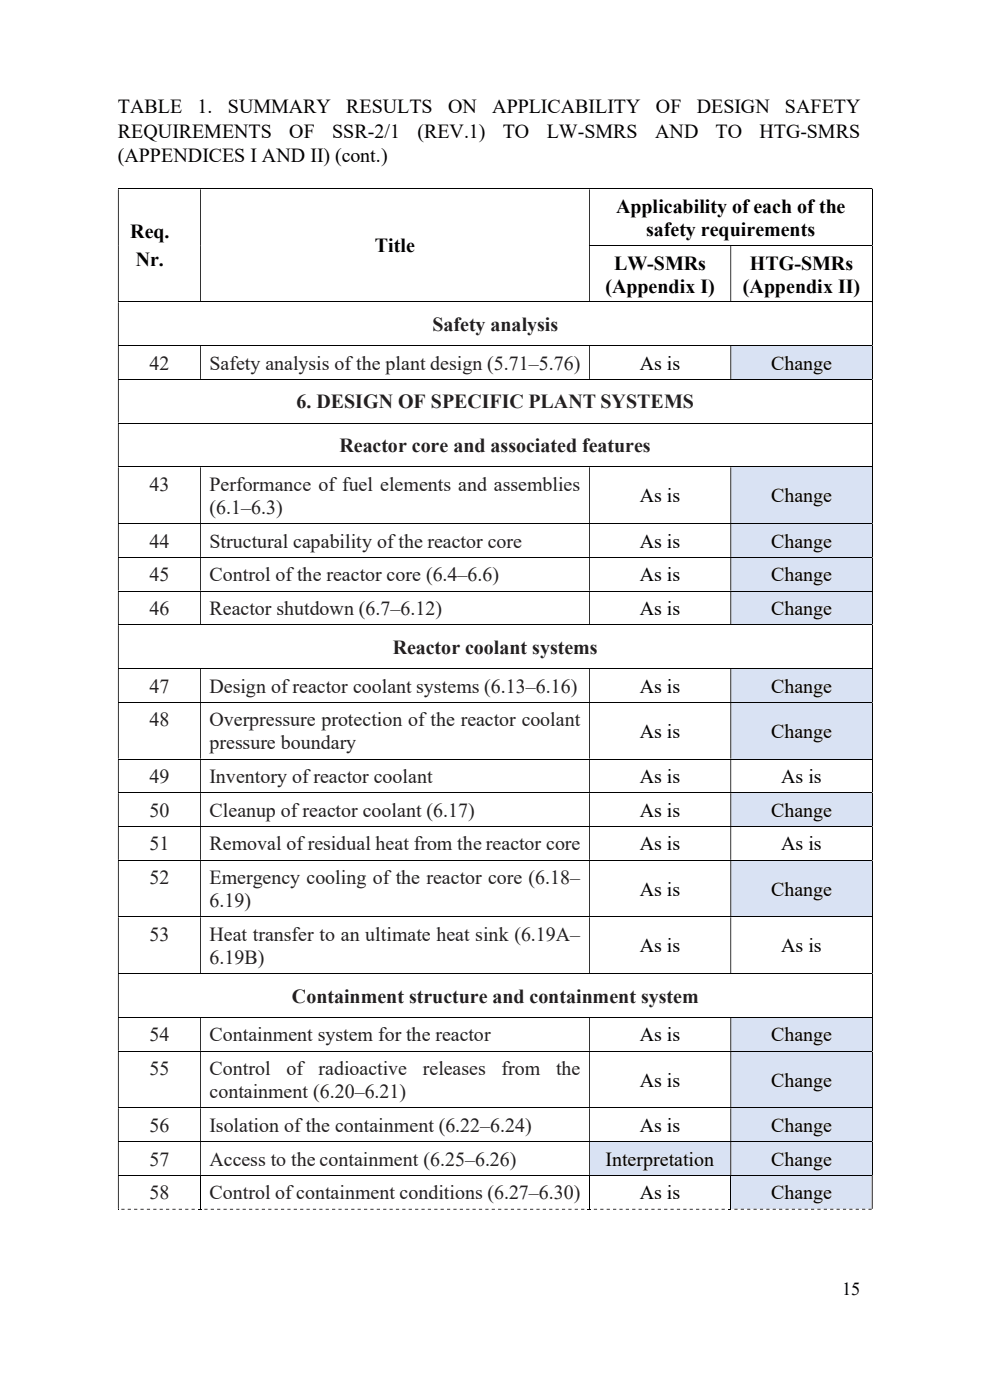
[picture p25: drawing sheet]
<svg xmlns="http://www.w3.org/2000/svg" width="210mm" height="297mm" viewBox="0 0 210 297" stroke-linecap="round" stroke-linejoin="round" font-family="sans-serif">
<defs><g id="words">
<g font-size="4.2">
<text x="25" y="23.9">TABLE</text>
<text x="41.9" y="23.9">1.</text>
<text x="48.4" y="23.9">SUMMARY</text>
<text x="73.5" y="23.9">RESULTS</text>
<text x="95.1" y="23.9">ON</text>
<text x="104.4" y="23.9">APPLICABILITY</text>
<text x="139.2" y="23.9">OF</text>
<text x="147.8" y="23.9">DESIGN</text>
<text x="166.5" y="23.9">SAFETY</text>
<text x="25" y="29.2">REQUIREMENTS</text>
<text x="61.4" y="29.2">OF</text>
<text x="70.5" y="29.2">SSR-2/1</text>
<text x="88.6" y="29.2">(REV.1)</text>
<text x="106.7" y="29.2">TO</text>
<text x="116" y="29.2">LW-SMRS</text>
<text x="139" y="29.2">AND</text>
<text x="151.8" y="29.2">TO</text>
<text x="161.1" y="29.2">HTG-SMRS</text>
<text x="25" y="34.5">(APPENDICES I AND II) (cont.)</text>
<text x="130.7" y="45.2">Applicability of each of the</text>
<text x="27.6" y="50.6">Req.</text>
<text x="79.5" y="53.6">Title</text>
<text x="137.1" y="50">safety requirements</text>
<text x="28.8" y="56.5">Nr.</text>
<text x="130.3" y="57.2">LW-SMRs</text>
<text x="159.1" y="57.2">HTG-SMRs</text>
<text x="128.4" y="62.1">(Appendix I)</text>
<text x="157.6" y="62.1">(Appendix II)</text>
<text x="135.7" y="78.4">As is</text>
<text x="163.6" y="78.4">Change</text>
<text x="135.7" y="106.6">As is</text>
<text x="163.6" y="106.6">Change</text>
<text x="135.7" y="116.2">As is</text>
<text x="163.6" y="116.2">Change</text>
<text x="135.7" y="123.3">As is</text>
<text x="163.6" y="123.3">Change</text>
<text x="135.7" y="130.5">As is</text>
<text x="163.6" y="130.5">Change</text>
<text x="135.7" y="146.9">As is</text>
<text x="163.6" y="146.9">Change</text>
<text x="135.7" y="156.5">As is</text>
<text x="163.6" y="156.5">Change</text>
<text x="135.7" y="166.1">As is</text>
<text x="165.7" y="166.1">As is</text>
<text x="135.7" y="173.3">As is</text>
<text x="163.6" y="173.3">Change</text>
<text x="135.7" y="180.4">As is</text>
<text x="165.7" y="180.4">As is</text>
<text x="135.7" y="190">As is</text>
<text x="163.6" y="190">Change</text>
<text x="135.7" y="202.1">As is</text>
<text x="165.7" y="202.1">As is</text>
<text x="135.7" y="220.9">As is</text>
<text x="163.6" y="220.9">Change</text>
<text x="135.7" y="230.5">As is</text>
<text x="163.6" y="230.5">Change</text>
<text x="135.7" y="240.1">As is</text>
<text x="163.6" y="240.1">Change</text>
<text x="128.5" y="247.3">Interpretation</text>
<text x="163.6" y="247.3">Change</text>
<text x="135.7" y="254.4">As is</text>
<text x="163.6" y="254.4">Change</text>
</g>
<g font-size="4.2" fill="#231f20">
<text x="91.7" y="70.2">Safety analysis</text>
<text x="31.7" y="78.4">42</text>
<text x="44.4" y="78.4">Safety analysis of the plant design (5.71–5.76)</text>
<text x="62.9" y="86.6">6. DESIGN OF SPECIFIC PLANT SYSTEMS</text>
<text x="72" y="95.9">Reactor core and associated features</text>
<text x="31.7" y="104.1">43</text>
<text x="44.4" y="104.1">Performance of fuel elements and assemblies</text>
<text x="44.4" y="109">(6.1–6.3)</text>
<text x="31.7" y="116.2">44</text>
<text x="44.4" y="116.2">Structural capability of the reactor core</text>
<text x="31.7" y="123.3">45</text>
<text x="44.4" y="123.3">Control of the reactor core (6.4–6.6)</text>
<text x="31.7" y="130.5">46</text>
<text x="44.4" y="130.5">Reactor shutdown (6.7–6.12)</text>
<text x="83.3" y="138.7">Reactor coolant systems</text>
<text x="31.7" y="146.9">47</text>
<text x="44.4" y="146.9">Design of reactor coolant systems (6.13–6.16)</text>
<text x="31.7" y="154.1">48</text>
<text x="44.4" y="154.1">Overpressure protection of the reactor coolant</text>
<text x="44.4" y="159">pressure boundary</text>
<text x="31.7" y="166.1">49</text>
<text x="44.4" y="166.1">Inventory of reactor coolant</text>
<text x="31.7" y="173.3">50</text>
<text x="44.4" y="173.3">Cleanup of reactor coolant (6.17)</text>
<text x="31.7" y="180.4">51</text>
<text x="44.4" y="180.4">Removal of residual heat from the reactor core</text>
<text x="31.7" y="187.6">52</text>
<text x="44.4" y="187.6">Emergency cooling of the reactor core (6.18–</text>
<text x="44.4" y="192.4">6.19)</text>
<text x="31.7" y="199.6">53</text>
<text x="44.4" y="199.6">Heat transfer to an ultimate heat sink (6.19A–</text>
<text x="44.4" y="204.5">6.19B)</text>
<text x="61.9" y="212.7">Containment structure and containment system</text>
<text x="31.7" y="220.9">54</text>
<text x="44.4" y="220.9">Containment system for the reactor</text>
<text x="31.7" y="228.1">55</text>
<text x="44.4" y="228.1">Control</text>
<text x="44.4" y="233">containment (6.20–6.21)</text>
<text x="60.8" y="228.1">of radioactive</text>
<text x="89.7" y="228.1">releases</text>
<text x="106.4" y="228.1">from</text>
<text x="117.9" y="228.1">the</text>
<text x="31.7" y="240.1">56</text>
<text x="44.4" y="240.1">Isolation of the containment (6.22–6.24)</text>
<text x="31.7" y="247.3">57</text>
<text x="44.4" y="247.3">Access to the containment (6.25–6.26)</text>
<text x="31.7" y="254.4">58</text>
<text x="44.4" y="254.4">Control of containment conditions (6.27–6.30)</text>
</g>
<text font-size="3.9" x="178.6" y="274.7">15</text>
</g></defs>
<path d="M25 40.1h160M125 52.1h60M185 40.2v11.8M185 52.2v11.8M25 64.1h160M185 64.1v9.1" fill="none" stroke="#000" stroke-width=".21"/>
<g fill="#000">
<path d="M25 52h.2v.2h-.2zM42.5 52h.1v.2h-.1z" fill-rule="evenodd"/>
<path d="M185 40h.1v.2h-.1zM25 40.2h.2v11.8h-.2zM42.5 40.2h.1v11.8h-.1zM125 40.2h.1v11.8h-.1z" fill-rule="evenodd"/>
<path d="M185 52h.1v.2h-.1zM25 52.2h.2v11.8h-.2zM42.5 52.2h.1v11.8h-.1zM125 52.2h.1v11.8h-.1zM154.9 52.2h.2v11.8h-.2z" fill-rule="evenodd"/>
<path d="M185 64h.1v.1h-.1zM25 64.1h.2v9.1h-.2z" fill-rule="evenodd"/>
</g>
<path d="M155.1 73.4h29.9v7h-29.9z" fill-rule="evenodd" fill="#d9e2f3"/>
<path d="M25 73.3h160M185 73.4v7M25 80.5h160M25 89.7h160M185 80.6v9.1M185 89.8v9.2" fill="none" stroke="#000" stroke-width=".21"/>
<g fill="#000">
<path d="M185 73.2h.1v.2h-.1zM25 73.4h.2v7h-.2zM42.5 73.4h.1v7h-.1zM125 73.4h.1v7h-.1zM154.9 73.4h.2v7h-.2z" fill-rule="evenodd"/>
<path d="M185 80.4h.1v.2h-.1zM25 80.6h.2v9.1h-.2z" fill-rule="evenodd"/>
<path d="M185 89.7h.1v.1h-.1zM25 89.8h.2v9.2h-.2z" fill-rule="evenodd"/>
</g>
<g fill="#d9e2f3">
<path d="M155.1 99.1h29.9v11.9h-29.9z"/>
<path d="M156.9 101.6h26.2v6.9h-26.2z"/>
</g>
<path d="M25 99.1h160M185 99.1v11.9" fill="none" stroke="#000" stroke-width=".21"/>
<path d="M185 99h.1v.1h-.1zM25 99.1h.2v11.9h-.2zM42.5 99.1h.1v11.9h-.1zM125 99.1h.1v11.9h-.1zM154.9 99.1h.2v11.9h-.2z" fill-rule="evenodd" fill="#000"/>
<path d="M155.1 111.2h29.9v7h-29.9z" fill-rule="evenodd" fill="#d9e2f3"/>
<path d="M25 111.1h160M185 111.2v7" fill="none" stroke="#000" stroke-width=".21"/>
<path d="M185 111h.1v.2h-.1zM25 111.2h.2v7h-.2zM42.5 111.2h.1v7h-.1zM125 111.2h.1v7h-.1zM154.9 111.2h.2v7h-.2z" fill-rule="evenodd" fill="#000"/>
<path d="M155.1 118.3h29.9v7h-29.9z" fill-rule="evenodd" fill="#d9e2f3"/>
<path d="M25 118.2h160M185 118.3v7" fill="none" stroke="#000" stroke-width=".21"/>
<path d="M185 118.2h.1v.1h-.1zM25 118.3h.2v7h-.2zM42.5 118.3h.1v7h-.1zM125 118.3h.1v7h-.1zM154.9 118.3h.2v7h-.2z" fill-rule="evenodd" fill="#000"/>
<path d="M155.1 125.5h29.9v7h-29.9z" fill-rule="evenodd" fill="#d9e2f3"/>
<path d="M25 125.4h160M25 132.5h160M185 125.5v7M185 132.6v9.1" fill="none" stroke="#000" stroke-width=".21"/>
<g fill="#000">
<path d="M185 125.3h.1v.2h-.1zM25 125.5h.2v7h-.2zM42.5 125.5h.1v7h-.1zM125 125.5h.1v7h-.1zM154.9 125.5h.2v7h-.2z" fill-rule="evenodd"/>
<path d="M185 132.5h.1v.1h-.1zM25 132.6h.2v9.1h-.2z" fill-rule="evenodd"/>
</g>
<path d="M155.1 141.9h29.9v7h-29.9z" fill-rule="evenodd" fill="#d9e2f3"/>
<path d="M25 141.8h160M185 141.9v7" fill="none" stroke="#000" stroke-width=".21"/>
<path d="M185 141.7h.1v.2h-.1zM25 141.9h.2v7h-.2zM42.5 141.9h.1v7h-.1zM125 141.9h.1v7h-.1zM154.9 141.9h.2v7h-.2z" fill-rule="evenodd" fill="#000"/>
<g fill="#d9e2f3">
<path d="M155.1 149.1h29.9v11.9h-29.9z"/>
<path d="M156.9 151.5h26.2v7h-26.2z"/>
</g>
<path d="M25 149h160M185 149.1v11.9M25 161h160M185 161.1v7" fill="none" stroke="#000" stroke-width=".21"/>
<g fill="#000">
<path d="M185 148.9h.1v.2h-.1zM25 149.1h.2v11.9h-.2zM42.5 149.1h.1v11.9h-.1zM125 149.1h.1v11.9h-.1zM154.9 149.1h.2v11.9h-.2z" fill-rule="evenodd"/>
<path d="M185 161h.1v.1h-.1zM25 161.1h.2v7h-.2zM42.5 161.1h.1v7h-.1zM125 161.1h.1v7h-.1zM154.9 161.1h.2v7h-.2z" fill-rule="evenodd"/>
</g>
<path d="M155.1 168.3h29.9v7h-29.9z" fill-rule="evenodd" fill="#d9e2f3"/>
<path d="M25 168.2h160M25 175.3h160M185 168.3v7M185 175.4v7" fill="none" stroke="#000" stroke-width=".21"/>
<g fill="#000">
<path d="M185 168.1h.1v.2h-.1zM25 168.3h.2v7h-.2zM42.5 168.3h.1v7h-.1zM125 168.3h.1v7h-.1zM154.9 168.3h.2v7h-.2z" fill-rule="evenodd"/>
<path d="M185 175.3h.1v.1h-.1zM25 175.4h.2v7h-.2zM42.5 175.4h.1v7h-.1zM125 175.4h.1v7h-.1zM154.9 175.4h.2v7h-.2z" fill-rule="evenodd"/>
</g>
<g fill="#d9e2f3">
<path d="M155.1 182.6h29.9v11.8h-29.9z"/>
<path d="M156.9 185h26.2v7h-26.2z"/>
</g>
<path d="M25 182.5h160M25 194.5h160M185 182.6v11.8M185 194.6v11.9M25 206.5h160M185 206.6v9.2" fill="none" stroke="#000" stroke-width=".21"/>
<g fill="#000">
<path d="M185 182.4h.1v.2h-.1zM25 182.6h.2v11.8h-.2zM42.5 182.6h.1v11.8h-.1zM125 182.6h.1v11.8h-.1zM154.9 182.6h.2v11.8h-.2z" fill-rule="evenodd"/>
<path d="M185 194.4h.1v.2h-.1zM25 194.6h.2v11.9h-.2zM42.5 194.6h.1v11.9h-.1zM125 194.6h.1v11.9h-.1zM154.9 194.6h.2v11.9h-.2z" fill-rule="evenodd"/>
<path d="M185 206.5h.1v.1h-.1zM25 206.6h.2v9.2h-.2z" fill-rule="evenodd"/>
</g>
<path d="M155.1 215.9h29.9v7h-29.9z" fill-rule="evenodd" fill="#d9e2f3"/>
<path d="M25 215.9h160M185 215.9v7" fill="none" stroke="#000" stroke-width=".21"/>
<path d="M185 215.8h.1v.1h-.1zM25 215.9h.2v7h-.2zM42.5 215.9h.1v7h-.1zM125 215.9h.1v7h-.1zM154.9 215.9h.2v7h-.2z" fill-rule="evenodd" fill="#000"/>
<g fill="#d9e2f3">
<path d="M155.1 223.1h29.9v11.9h-29.9z"/>
<path d="M156.9 225.5h26.2v7h-26.2z"/>
</g>
<path d="M25 223h160M185 223.1v11.9" fill="none" stroke="#000" stroke-width=".21"/>
<path d="M185 222.9h.1v.2h-.1zM25 223.1h.2v11.8h-.2zM42.5 223.1h.1v11.8h-.1zM125 223.1h.1v11.8h-.1zM154.9 223.1h.2v11.8h-.2z" fill-rule="evenodd" fill="#000"/>
<path d="M155.1 235.1h29.9v7h-29.9z" fill-rule="evenodd" fill="#d9e2f3"/>
<path d="M25 235h160M185 235.1v7" fill="none" stroke="#000" stroke-width=".21"/>
<path d="M185 234.9h.1v.2h-.1zM25 235.1h.2v7h-.2zM42.5 235.1h.1v7h-.1zM125 235.1h.1v7h-.1zM154.9 235.1h.2v7h-.2z" fill-rule="evenodd" fill="#000"/>
<g fill="#d9e2f3">
<path d="M125.1 242.3h29.8v7h-29.8z" fill-rule="evenodd"/>
<path d="M155.1 242.3h29.9v7h-29.9z" fill-rule="evenodd"/>
</g>
<path d="M25 242.2h160M185 242.3v7" fill="none" stroke="#000" stroke-width=".21"/>
<path d="M185 242.1h.1v.2h-.1zM25 242.3h.2v7h-.2zM42.5 242.3h.1v7h-.1zM125 242.3h.1v7h-.1zM154.9 242.3h.2v7h-.2z" fill-rule="evenodd" fill="#000"/>
<path d="M155.1 249.4h29.9v7h-29.9z" fill-rule="evenodd" fill="#d9e2f3"/>
<path d="M25 249.3h160M42.5 249.4v7.2M125.1 249.4v7.2M155 249.4v7.2" fill="none" stroke="#000" stroke-width=".21"/>
<g fill="#000">
<path d="M25.7 256.5h.7v.1h-.7zM27.1 256.5h.7v.1h-.7zM28.4 256.5h.7v.1h-.7zM29.8 256.5h.7v.1h-.7zM31.2 256.5h.6v.1h-.6zM32.5 256.5h.7v.1h-.7zM33.9 256.5h.6v.1h-.6zM35.2 256.5h.7v.1h-.7zM36.6 256.5h.7v.1h-.7zM37.9 256.5h.7v.1h-.7zM39.3 256.5h.7v.1h-.7zM40.6 256.5h.7v.1h-.7z" fill-rule="evenodd"/>
<path d="M43.3 256.5h.7v.1h-.7zM44.7 256.5h.7v.1h-.7zM46.1 256.5h.6v.1h-.6zM47.4 256.5h.7v.1h-.7zM48.8 256.5h.6v.1h-.6zM50.1 256.5h.7v.1h-.7zM51.5 256.5h.7v.1h-.7zM52.8 256.5h.7v.1h-.7zM54.2 256.5h.7v.1h-.7zM55.5 256.5h.7v.1h-.7zM56.9 256.5h.7v.1h-.7zM58.3 256.5h.6v.1h-.6zM59.6 256.5h.7v.1h-.7zM61 256.5h.6v.1h-.6zM62.3 256.5h.7v.1h-.7zM63.7 256.5h.6v.1h-.6zM65 256.5h.7v.1h-.7zM66.4 256.5h.7v.1h-.7zM67.7 256.5h.7v.1h-.7zM69.1 256.5h.7v.1h-.7zM70.4 256.5h.7v.1h-.7zM71.8 256.5h.7v.1h-.7zM73.2 256.5h.6v.1h-.6zM74.5 256.5h.7v.1h-.7zM75.9 256.5h.6v.1h-.6zM77.2 256.5h.7v.1h-.7zM78.6 256.5h.6v.1h-.6zM79.9 256.5h.7v.1h-.7zM81.3 256.5h.7v.1h-.7zM82.6 256.5h.7v.1h-.7zM84 256.5h.7v.1h-.7zM85.3 256.5h.7v.1h-.7zM86.7 256.5h.7v.1h-.7zM88.1 256.5h.6v.1h-.6zM89.4 256.5h.7v.1h-.7zM90.8 256.5h.6v.1h-.6zM92.1 256.5h.7v.1h-.7zM93.5 256.5h.6v.1h-.6zM94.8 256.5h.7v.1h-.7zM96.2 256.5h.7v.1h-.7zM97.5 256.5h.7v.1h-.7zM98.9 256.5h.7v.1h-.7zM100.2 256.5h.7v.1h-.7zM101.6 256.5h.7v.1h-.7zM103 256.5h.6v.1h-.6zM104.3 256.5h.7v.1h-.7zM105.7 256.5h.6v.1h-.6zM107 256.5h.7v.1h-.7zM108.4 256.5h.7v.1h-.7zM109.7 256.5h.7v.1h-.7zM111.1 256.5h.7v.1h-.7zM112.4 256.5h.7v.1h-.7zM113.8 256.5h.7v.1h-.7zM115.1 256.5h.7v.1h-.7zM116.5 256.5h.7v.1h-.7zM117.9 256.5h.6v.1h-.6zM119.2 256.5h.7v.1h-.7zM120.6 256.5h.6v.1h-.6zM121.9 256.5h.7v.1h-.7zM123.3 256.5h.7v.1h-.7z" fill-rule="evenodd"/>
<path d="M126 256.5h.7v.1h-.7zM127.3 256.5h.7v.1h-.7zM128.7 256.5h.7v.1h-.7zM130 256.5h.7v.1h-.7zM131.4 256.5h.7v.1h-.7zM132.8 256.5h.6v.1h-.6zM134.1 256.5h.7v.1h-.7zM135.5 256.5h.6v.1h-.6zM136.8 256.5h.7v.1h-.7zM138.2 256.5h.7v.1h-.7zM139.5 256.5h.7v.1h-.7zM140.9 256.5h.7v.1h-.7zM142.2 256.5h.7v.1h-.7zM143.6 256.5h.7v.1h-.7zM144.9 256.5h.7v.1h-.7zM146.3 256.5h.7v.1h-.7zM147.7 256.5h.6v.1h-.6zM149 256.5h.7v.1h-.7zM150.4 256.5h.6v.1h-.6zM151.7 256.5h.7v.1h-.7zM153.1 256.5h.7v.1h-.7z" fill-rule="evenodd"/>
<path d="M155.8 256.5h.7v.1h-.7zM157.1 256.5h.7v.1h-.7zM158.5 256.5h.7v.1h-.7zM159.9 256.5h.6v.1h-.6zM161.2 256.5h.7v.1h-.7zM162.6 256.5h.6v.1h-.6zM163.9 256.5h.7v.1h-.7zM165.3 256.5h.6v.1h-.6zM166.6 256.5h.7v.1h-.7zM168 256.5h.7v.1h-.7zM169.3 256.5h.7v.1h-.7zM170.7 256.5h.7v.1h-.7zM172 256.5h.7v.1h-.7zM173.4 256.5h.7v.1h-.7zM174.8 256.5h.6v.1h-.6zM176.1 256.5h.7v.1h-.7zM177.5 256.5h.6v.1h-.6zM178.8 256.5h.7v.1h-.7zM180.2 256.5h.6v.1h-.6zM181.5 256.5h.7v.1h-.7zM182.9 256.5h.7v.1h-.7zM184.2 256.5h.7v.1h-.7zM185 249.4h.1v7.1h-.1z" fill-rule="evenodd"/>
<path d="M185 249.3h.1v.1h-.1zM25 249.4h.2v7.1h-.2z" fill-rule="evenodd"/>
</g>
<path d="M25 256.5l.1 .1zM42 256.5h.5v.1h-.5zM42.6 256.5l.1 .1zM124.6 256.5h.4v.1h-.4zM125.1 256.5h.2v.1h-.2zM154.4 256.5h.5v.1h-.5z" fill="#000"/>
<use href="#words"/>
</svg>
